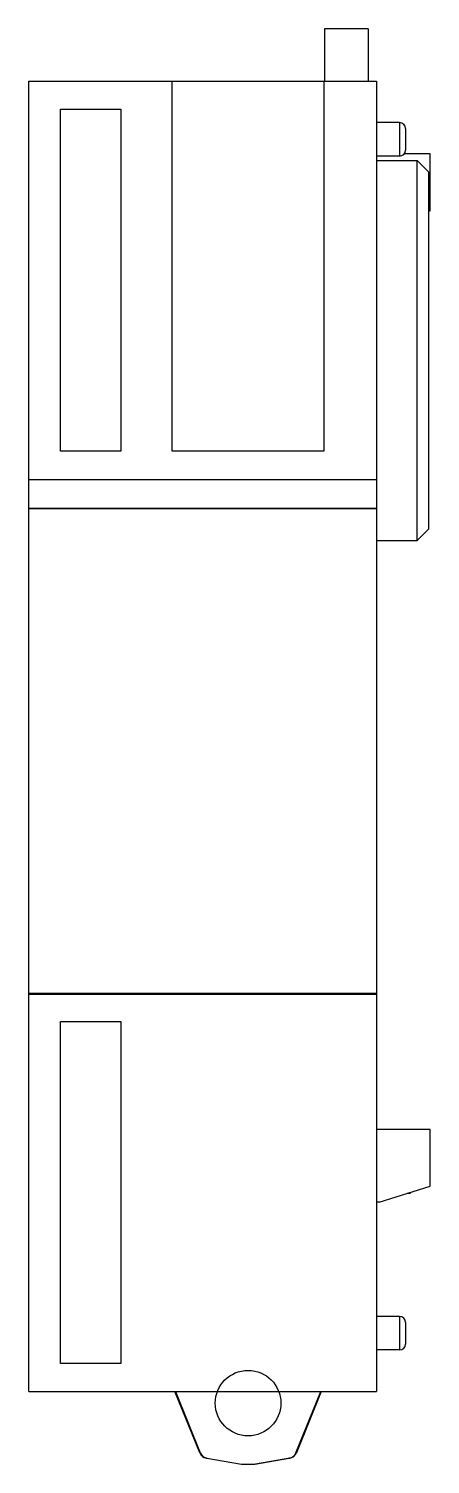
# Model space of a CAD drawing. Header units: millimetres. Extents: x 27.2 to 54.7, y 7.6 to 106.2.
import ezdxf

# ---------------------------------------------------------------- set-up
doc = ezdxf.new("R2010")
doc.units = ezdxf.units.MM
doc.header["$LTSCALE"] = 7.448327
doc.layers.get('0').update_dxf_attribs({"linetype": 'CONTINUOUS'})

msp = doc.modelspace()

# ---------------------------------------------------------------- linework, layer by layer
at = {"color": 7, "linetype": 'Continuous'}
for p, q in [((47.481, 106.222), (47.481, 102.622)), ((50.481, 106.222), (47.481, 106.222)), ((50.481, 106.222), (50.481, 102.622)), ((27.181, 12.622), (27.181, 102.622)), ((27.181, 102.622), (51.031, 102.622)), ((37.031, 77.202), (37.031, 102.622)), ((47.431, 102.622), (47.431, 77.202)), ((51.031, 102.622), (51.031, 12.622)), ((29.361, 77.202), (29.361, 100.692)), ((29.361, 100.692), (33.501, 100.692)), ((33.501, 100.692), (33.501, 77.202)), ((52.631, 99.771), (51.031, 99.771)), ((52.631, 99.771), (52.631, 97.474)), ((53.031, 99.371), (53.031, 97.874)), ((54.731, 97.622), (52.927, 97.622)), ((54.731, 93.722), (54.731, 97.622)), ((52.631, 97.474), (51.031, 97.474)), ((51.031, 97.173), (53.831, 97.173)), ((53.831, 71.071), (53.831, 97.173)), ((54.631, 96.373), (53.831, 97.173)), ((54.631, 71.871), (54.631, 96.373)), ((54.631, 93.691), (54.731, 93.722)), ((33.501, 77.202), (29.361, 77.202)), ((47.431, 77.202), (37.031, 77.202)), ((27.181, 75.272), (51.031, 75.272)), ((27.181, 73.286), (51.031, 73.286)), ((27.181, 73.272), (51.031, 73.272)), ((51.031, 71.071), (53.831, 71.071)), ((53.831, 71.071), (54.631, 71.871)), ((27.181, 39.972), (51.031, 39.972)), ((27.181, 39.902), (51.031, 39.902)), ((29.361, 38.042), (33.501, 38.042)), ((29.361, 14.552), (29.361, 38.042)), ((33.501, 38.042), (33.501, 14.552)), ((54.731, 30.622), (51.031, 30.622)), ((54.731, 26.722), (54.731, 30.622)), ((51.231, 25.622), (54.731, 26.722)), ((53.331, 26.222), (53.14, 26.222)), ((53.331, 26.222), (53.418, 26.31)), ((51.231, 25.622), (51.031, 25.622)), ((52.631, 17.771), (51.031, 17.771)), ((52.631, 17.771), (52.631, 15.474)), ((53.031, 17.371), (53.031, 15.874)), ((52.631, 15.474), (51.031, 15.474)), ((33.501, 14.552), (29.361, 14.552)), ((27.181, 12.622), (51.031, 12.622)), ((38.916, 8.405), (37.212, 12.622)), ((37.249, 12.622), (38.953, 8.405)), ((45.509, 8.405), (47.213, 12.622)), ((47.25, 12.622), (45.546, 8.405)), ((38.953, 8.405), (38.916, 8.405)), ((39.405, 8.039), (39.368, 8.039)), ((39.405, 8.039), (41.769, 7.622)), ((42.692, 7.622), (45.057, 8.039)), ((45.093, 8.039), (42.729, 7.622)), ((45.093, 8.039), (45.057, 8.039)), ((45.509, 8.405), (45.546, 8.405)), ((41.769, 7.622), (42.692, 7.622))]:
    msp.add_line(p, q, dxfattribs=at)
msp.add_circle((42.231, 11.822), 2.25, dxfattribs=at)
for centre, start, end in [((52.631, 99.371), 0, 90), ((52.631, 97.874), 270, 360), ((52.631, 17.371), 0, 90), ((52.631, 15.874), 270, 360)]:
    msp.add_arc(centre, 0.4, start, end, dxfattribs=at)
for centre, major_axis, start_param, end_param in [((39.472, 8.63), (0.6, 0), -2.75762, -1.745329), ((39.509, 8.63), (0.6, 0), -2.75762, -1.745329), ((44.953, 8.63), (-0.6, 0), 1.745329, 2.75762), ((44.989, 8.63), (0.6, 0), -1.396263, -0.383972)]:
    msp.add_ellipse(centre, major_axis=major_axis, ratio=0.999925, start_param=start_param, end_param=end_param, dxfattribs=at)

doc.saveas('drawing.dxf')
